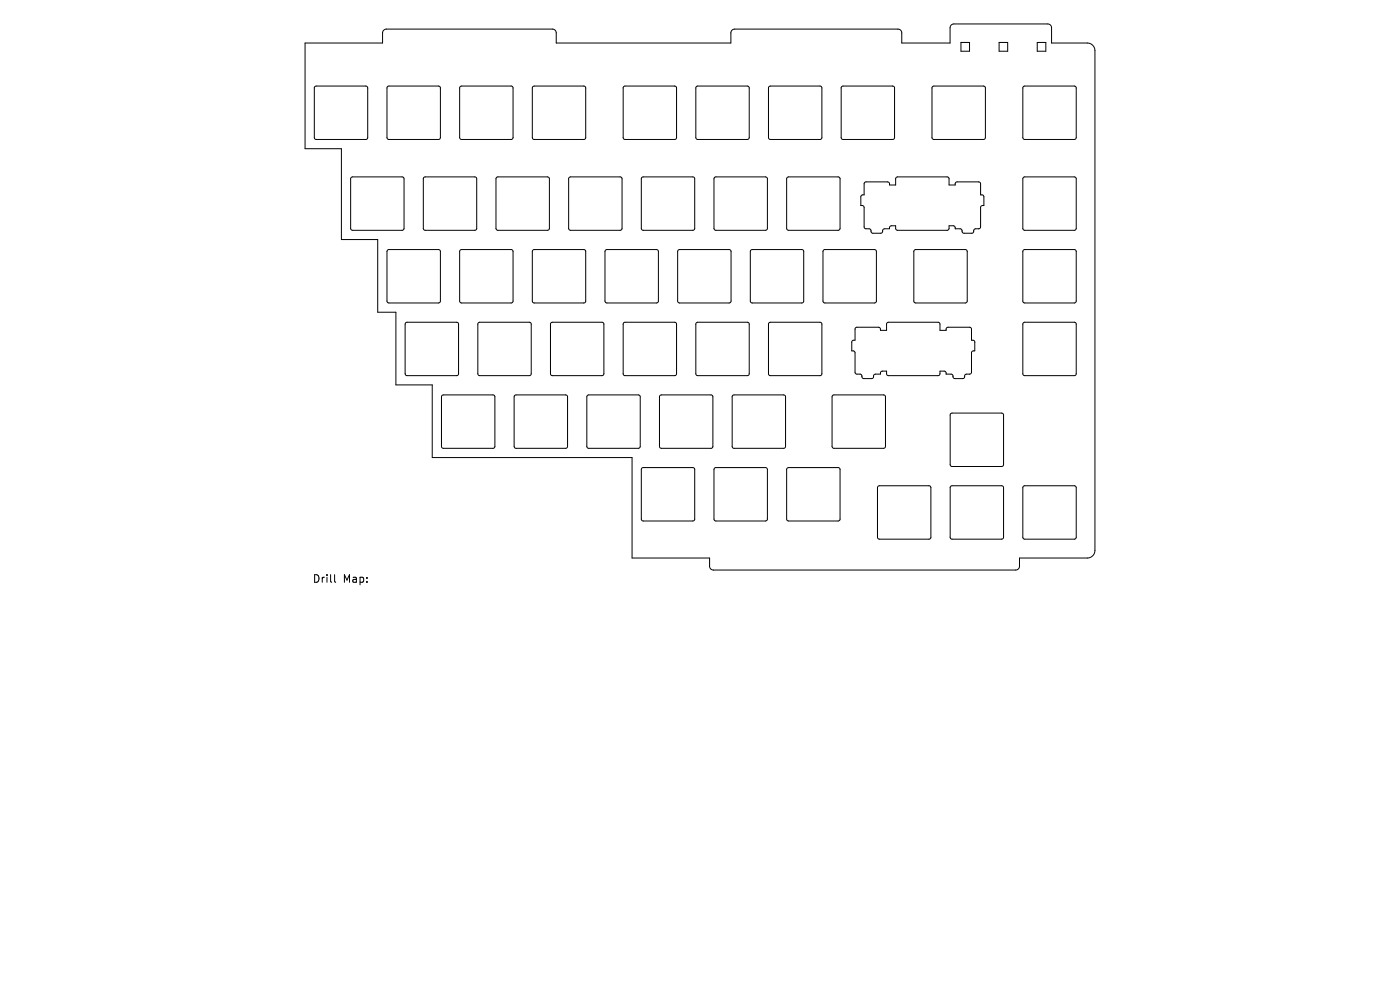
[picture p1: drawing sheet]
<svg xmlns="http://www.w3.org/2000/svg" width="297mm" height="210mm" viewBox="0 0 297 210" stroke-linecap="round" stroke-linejoin="round" font-family="sans-serif">
<defs><g id="words">
<g font-size="2.3">
<text x="66.3" y="123.8">Drill</text>
<text x="72.7" y="123.8">Map:</text>
</g>
</g></defs>
<g fill="none" stroke="#000" stroke-width=".21">
<path d="M64.7 9.1h16.5v-2.1a.81 .81 0 0 1 .8-.8h35.2a.81 .81 0 0 1 .8 .8v2.1h37v-2.1a.81 .81 0 0 1 .9-.8h34.6a.81 .81 0 0 1 .8 .8v2.1h10.3v-3.2a.81 .81 0 0 1 .8-.8h19.9a.81 .81 0 0 1 .8 .8v3.2h7.6a1.62 1.62 0 0 1 1.6 1.6v106.1a1.62 1.62 0 0 1-1.6 1.6h-14.4v1.7a.81 .81 0 0 1-.8 .8h-64.2a.81 .81 0 0 1-.8-.8v-1.7h-16.4v-21.3h-42.4v-15.5h-7.7v-15.4h-3.9v-15.4h-7.7v-19.3h-7.7zM66.8 18.4l.3-.1h10.5l.3 .1 .1 .3v10.5l-.1 .3-.3 .1h-10.5l-.3-.1-.1-.3v-10.5zM82.2 18.4l.3-.1h10.5l.3 .1 .1 .3v10.5l-.1 .3-.3 .1h-10.5l-.3-.1-.1-.3v-10.5zM97.6 18.4l.3-.1h10.5l.3 .1 .1 .3v10.5l-.1 .3-.3 .1h-10.5l-.3-.1-.1-.3v-10.5zM113 18.4l.3-.1h10.6l.2 .1 .2 .3v10.5l-.2 .3-.2 .1h-10.6l-.3-.1-.1-.3v-10.5zM132.3 18.4l.3-.1h10.5l.3 .1 .1 .3v10.5l-.1 .3-.3 .1h-10.5l-.3-.1-.1-.3v-10.5zM147.7 18.4l.3-.1h10.5l.3 .1 .1 .3v10.5l-.1 .3-.3 .1h-10.5l-.3-.1-.1-.3v-10.5zM163.1 18.4l.3-.1h10.6l.2 .1 .2 .3v10.5l-.2 .3-.2 .1h-10.6l-.3-.1-.1-.3v-10.5zM178.6 18.4l.3-.1h10.5l.3 .1 .1 .3v10.5l-.1 .3-.3 .1h-10.5l-.3-.1-.2-.3v-10.5zM197.8 18.4l.3-.1h10.5l.3 .1 .1 .3v10.5l-.1 .3-.3 .1h-10.5l-.3-.1-.1-.3v-10.5zM203.9 9h1.8v1.9h-1.8zM212 9h1.8v1.9h-1.8z"/>
<path d="M217.1 18.4l.3-.1h10.5l.3 .1 .1 .3v10.5l-.1 .3-.3 .1h-10.5l-.3-.1-.1-.3v-10.5zM220 9h1.9v1.9h-1.9zM74.5 37.6l.3-.1h10.5l.3 .1 .1 .3v10.5l-.1 .3-.3 .2h-10.5l-.3-.2-.1-.3v-10.5zM89.9 37.6l.3-.1h10.5l.3 .1 .1 .3v10.5l-.1 .3-.3 .2h-10.5l-.3-.2-.1-.3v-10.5zM105.3 37.6l.3-.1h10.5l.3 .1 .1 .3v10.5l-.1 .3-.3 .2h-10.5l-.3-.2-.1-.3v-10.5zM120.8 37.6l.2-.1h10.6l.2 .1 .2 .3v10.5l-.2 .3-.2 .2h-10.6l-.2-.2-.2-.3v-10.5zM136.2 37.6l.3-.1h10.5l.3 .1 .1 .3v10.5l-.1 .3-.3 .2h-10.5l-.3-.2-.1-.3v-10.5zM151.6 37.6l.3-.1h10.5l.3 .1 .1 .3v10.5l-.1 .3-.3 .2h-10.5l-.3-.2-.1-.3v-10.5zM167 37.6l.3-.1h10.5l.3 .1 .1 .3v10.5l-.1 .3-.3 .2h-10.5l-.3-.2-.1-.3v-10.5zM183.4 38.7l.3-.1h4.6l.3 .2 .1 .4h1.3v-1.4l.4-.3h10.6l.3 .4v1.3h1.3l.1-.4 .3-.2h4.8l.2 .4v2.3l.5 .1 .2 .3v1.9l-.5 .1-.2 .3v4.3l-.3 .2-1 .1-.2 .6-.2 .3h-1.8l-.3-.2-.3-.7-1.3-.1v-.4l-.3-.2h-1v.7l-.4 .3h-10.5l-.4-.3v-.7h-.9l-.3 .2-.1 .4-1.3 .1-.2 .6-.2 .3h-2l-.2-.3-.2-.6-1-.1-.2-.2-.1-4.4-.2-.3h-.5v-2l.3-.2 .4-.1zM217.1 37.6l.3-.1h10.5l.3 .1 .1 .3v10.5l-.1 .3-.3 .2h-10.5l-.3-.2-.1-.3v-10.5zM82.2 53.1l.3-.2h10.5l.3 .2 .1 .2v10.6l-.1 .3-.3 .1h-10.5l-.3-.1-.1-.3v-10.6z"/>
<path d="M97.6 53.1l.3-.2h10.5l.3 .2 .1 .2v10.6l-.1 .3-.3 .1h-10.5l-.3-.1-.1-.3v-10.6zM113 53.1l.3-.2h10.6l.2 .2 .2 .2v10.6l-.2 .3-.2 .1h-10.6l-.3-.1-.1-.3v-10.6zM128.5 53.1l.2-.2h10.6l.3 .2 .1 .2v10.6l-.1 .3-.3 .1h-10.6l-.2-.1-.2-.3v-10.6zM143.9 53.1l.3-.2h10.5l.3 .2 .1 .2v10.6l-.1 .3-.3 .1h-10.5l-.3-.1-.1-.3v-10.6zM159.3 53.1l.3-.2h10.5l.3 .2 .1 .2v10.6l-.1 .3-.3 .1h-10.5l-.3-.1-.1-.3v-10.6zM174.7 53.1l.3-.2h10.5l.3 .2 .1 .2v10.6l-.1 .3-.3 .1h-10.5l-.3-.1-.1-.3v-10.6zM194 53.1l.3-.2h10.5l.3 .2 .1 .2v10.6l-.1 .3-.3 .1h-10.5l-.3-.1-.1-.3v-10.6zM217.1 53.1l.3-.2h10.5l.3 .2 .1 .2v10.6l-.1 .3-.3 .1h-10.5l-.3-.1-.1-.3v-10.6zM86.1 68.5l.3-.1h10.5l.3 .1 .1 .3v10.5l-.1 .3-.3 .1h-10.5l-.3-.1-.2-.3v-10.5zM101.5 68.5l.3-.1h10.5l.3 .1 .1 .3v10.5l-.1 .3-.3 .1h-10.5l-.3-.1-.1-.3v-10.5zM116.9 68.5l.3-.1h10.5l.3 .1 .1 .3v10.5l-.1 .3-.3 .1h-10.5l-.3-.1-.1-.3v-10.5zM132.3 68.5l.3-.1h10.5l.3 .1 .1 .3v10.5l-.1 .3-.3 .1h-10.5l-.3-.1-.1-.3v-10.5z"/>
<path d="M147.7 68.5l.3-.1h10.5l.3 .1 .1 .3v10.5l-.1 .3-.3 .1h-10.5l-.3-.1-.1-.3v-10.5zM163.1 68.5l.3-.1h10.6l.2 .1 .2 .3v10.5l-.2 .3-.2 .1h-10.6l-.3-.1-.1-.3v-10.5zM181.5 69.5l.3-.1h4.6l.3 .2 .1 .5h1.3v-1.4l.4-.3h10.6l.3 .3v1.4h1.3l.1-.5 .3-.2h4.7l.3 .4v2.4h.5l.2 .4v1.8l-.5 .1-.2 .3v4.3l-.3 .3h-1l-.2 .7-.2 .2h-1.8l-.4-.2-.2-.7h-1.3v-.5l-.4-.2h-.9v.8l-.4 .2h-10.6l-.3-.3v-.7h-1l-.3 .2v.5h-1.3l-.2 .7-.2 .2h-2l-.4-.9h-1l-.3-.3v-4.3l-.2-.3-.5-.1v-1.9l.2-.3h.5zM217.1 68.5l.3-.1h10.5l.3 .1 .1 .3v10.5l-.1 .3-.3 .1h-10.5l-.3-.1-.1-.3v-10.5zM93.8 83.9l.3-.1h10.5l.3 .1 .1 .3v10.5l-.1 .3-.3 .1h-10.5l-.3-.1-.1-.3v-10.5zM109.2 83.9l.3-.1h10.5l.3 .1 .1 .3v10.5l-.1 .3-.3 .1h-10.5l-.3-.1-.1-.3v-10.5zM124.6 83.9l.3-.1h10.5l.3 .1 .1 .3v10.5l-.1 .3-.3 .1h-10.5l-.3-.1-.1-.3v-10.5zM136.2 99.3l.3-.1h10.5l.3 .1 .1 .3v10.5l-.1 .3-.3 .1h-10.5l-.3-.1-.1-.3v-10.5zM140 83.9l.3-.1h10.5l.3 .1 .1 .3v10.5l-.1 .3-.3 .1h-10.5l-.3-.1-.1-.3v-10.5zM151.6 99.3l.3-.1h10.5l.3 .1 .1 .3v10.5l-.1 .3-.3 .1h-10.5l-.3-.1-.1-.3v-10.5zM155.4 83.9l.3-.1h10.5l.3 .1 .2 .3v10.5l-.2 .3-.3 .1h-10.5l-.3-.1-.1-.3v-10.5zM167 99.3l.3-.1h10.5l.3 .1 .1 .3v10.5l-.1 .3-.3 .1h-10.5l-.3-.1-.1-.3v-10.5z"/>
<path d="M176.6 83.9l.3-.1h10.5l.3 .1 .1 .3v10.5l-.1 .3-.3 .1h-10.5l-.3-.1-.1-.3v-10.5zM201.7 87.7l.3-.1h10.5l.3 .1 .1 .3v10.6l-.1 .2-.3 .2h-10.5l-.3-.2-.1-.2v-10.6zM186.3 103.2l.3-.2h10.5l.3 .2 .1 .2v10.6l-.1 .3-.3 .1h-10.5l-.3-.1-.1-.3v-10.6zM201.7 103.2l.3-.2h10.5l.3 .2 .1 .2v10.6l-.1 .3-.3 .1h-10.5l-.3-.1-.1-.3v-10.6zM217.1 103.2l.3-.2h10.5l.3 .2 .1 .2v10.6l-.1 .3-.3 .1h-10.5l-.3-.1-.1-.3v-10.6zM71 121.9v1.4l.2 .2"/>
</g>
<use href="#words"/>
</svg>
